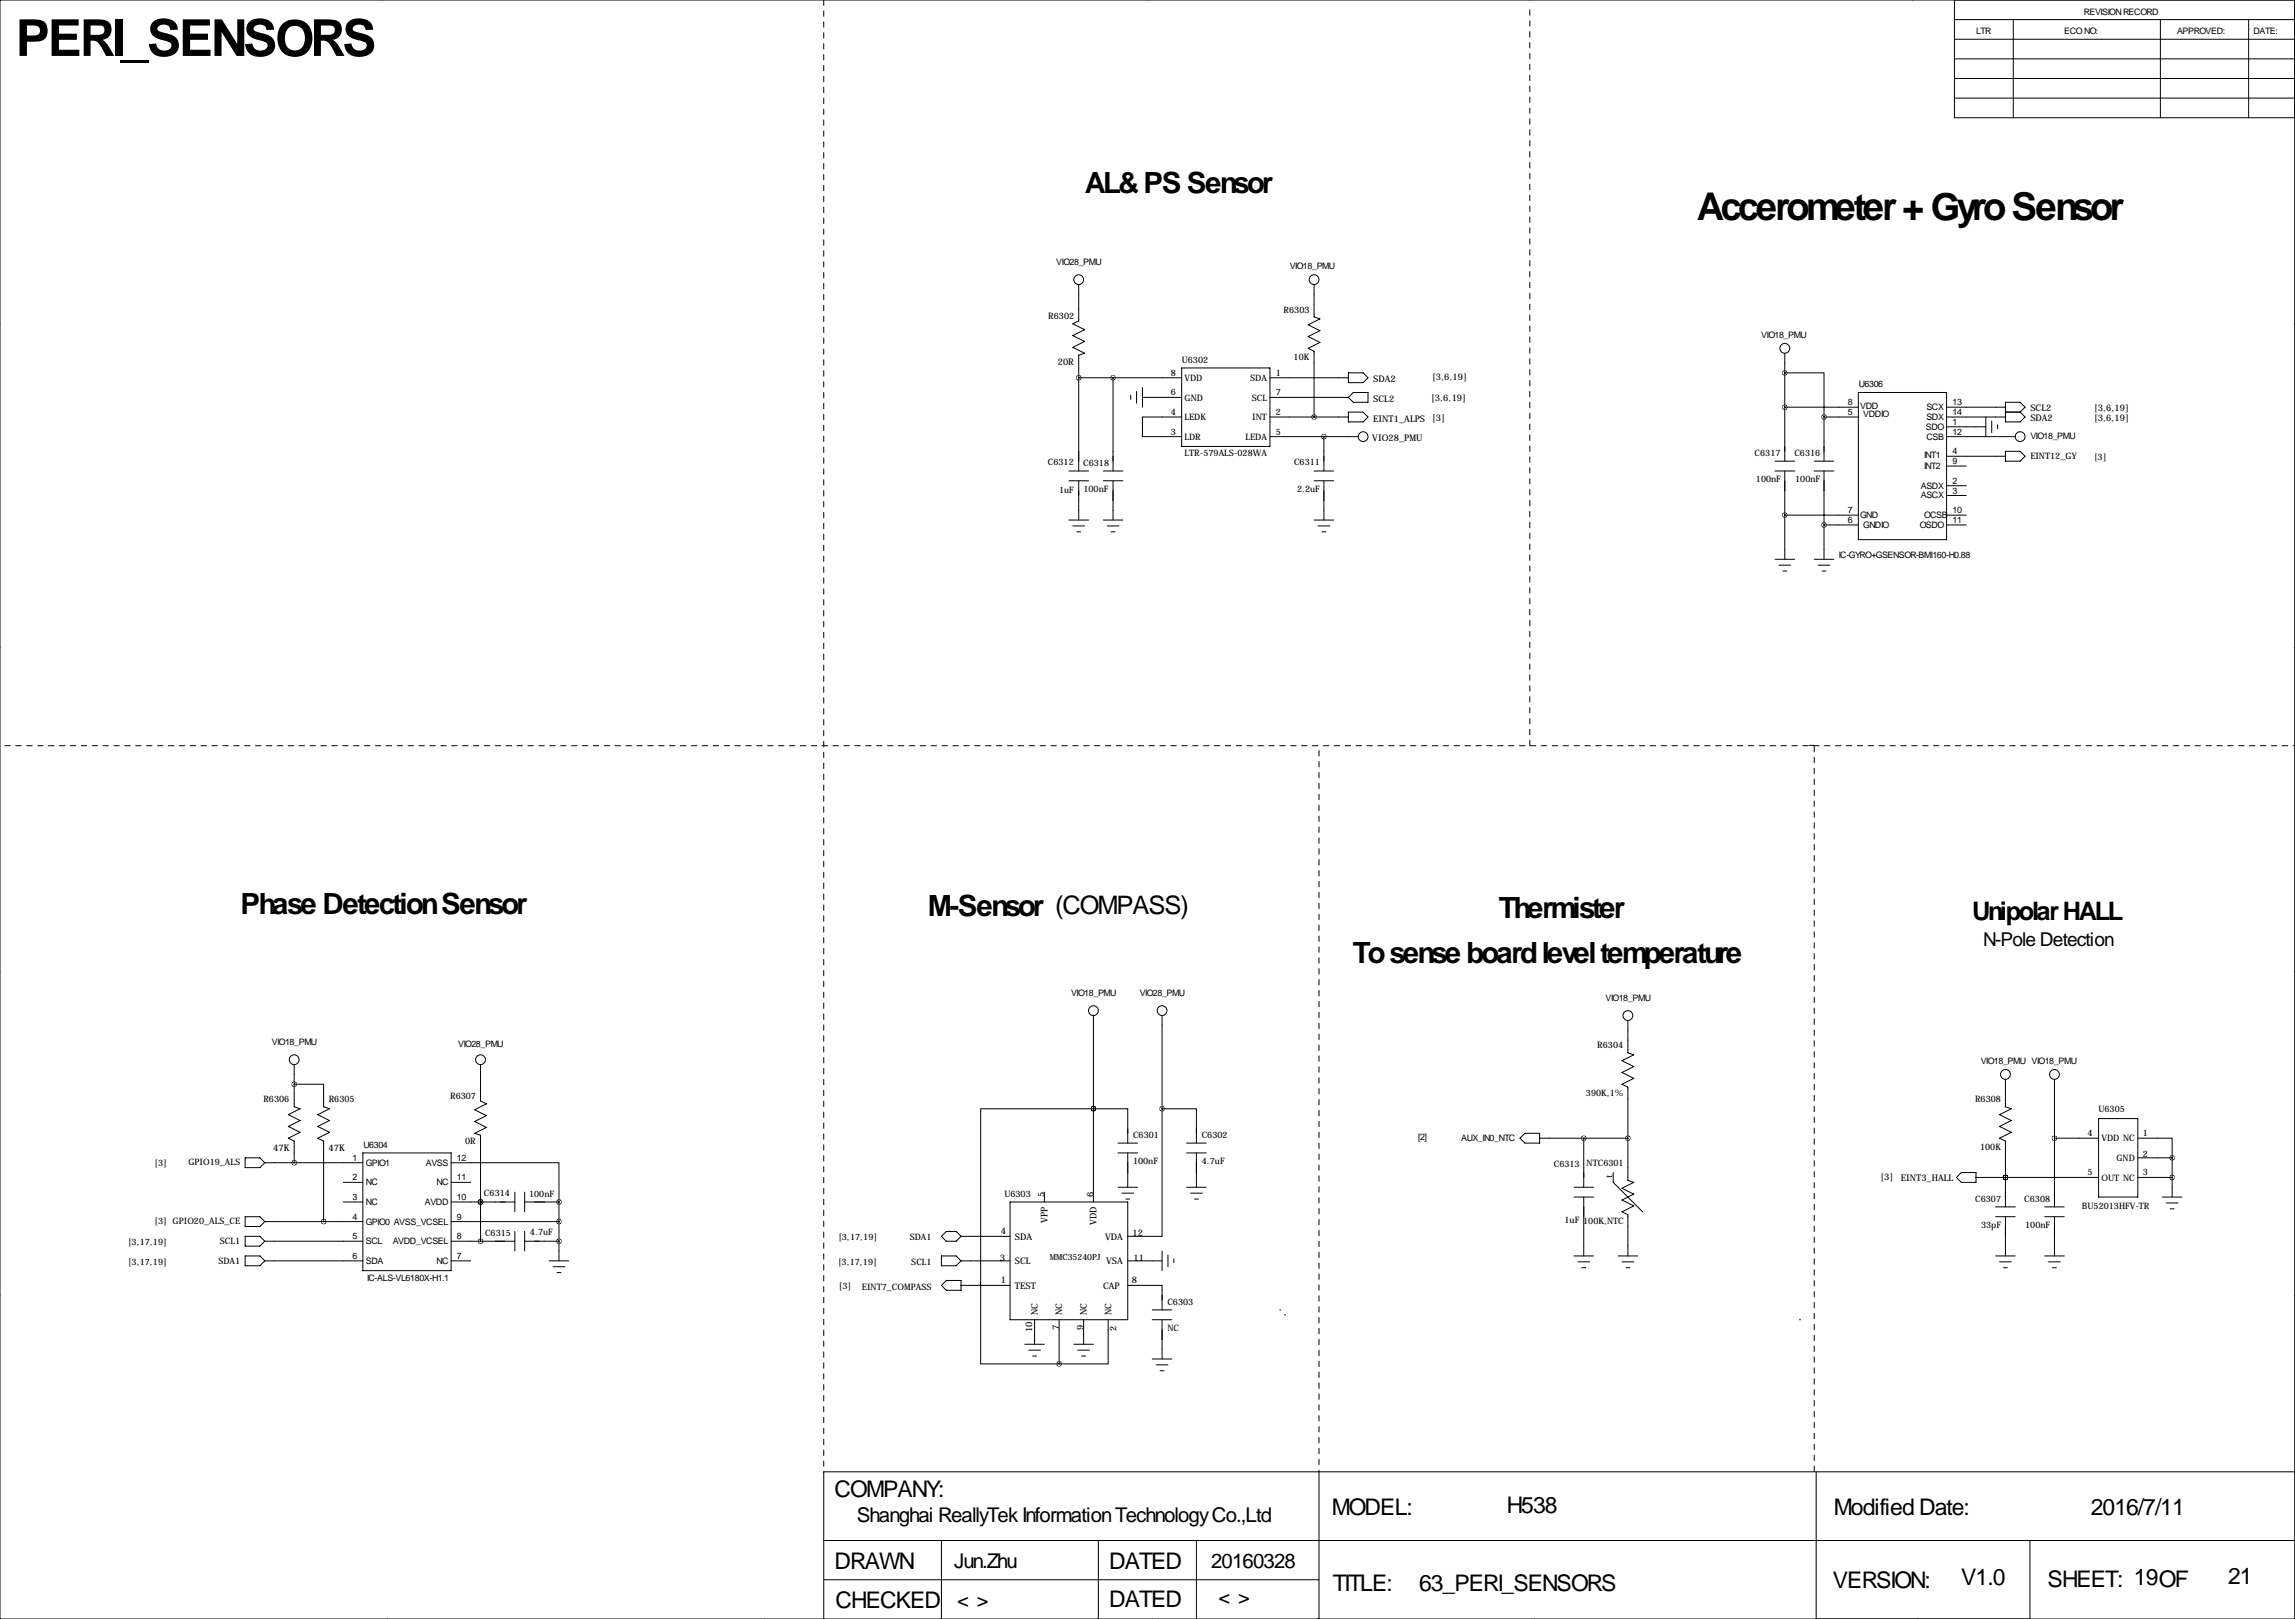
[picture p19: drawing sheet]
<svg xmlns="http://www.w3.org/2000/svg" width="594mm" height="419mm" viewBox="0 0 594 419" stroke-linecap="round" stroke-linejoin="round" font-family="sans-serif">
<defs><g id="words">
<text font-size="13.2" x="4.1" y="14.5">PERI_SENSORS</text>
<text font-size="9.9" x="439.5" y="56.8">Accerometer + Gyro Sensor</text>
<g font-size="7.6">
<text x="281" y="49.9">AL&amp; PS Sensor</text>
<text x="62.3" y="236.7">Phase Detection Sensor</text>
<text x="240.3" y="237.1">M-Sensor</text>
<text x="388.2" y="237.5">Thermister</text>
<text x="350.4" y="249.2">To sense board level temperature</text>
</g>
<g font-size="6.6">
<text x="273.3" y="236.7">(COMPASS)</text>
<text x="510.8" y="238.2">Unipolar HALL</text>
</g>
<g font-size="5.9">
<text x="216.2" y="387.6">COMPANY:</text>
<text x="344.9" y="392.2">MODEL:</text>
<text x="390.3" y="391.6">H538</text>
<text x="475" y="392.2">Modified Date:</text>
<text x="541.5" y="392.2">2016/7/11</text>
<text x="216.2" y="406.1">DRAWN</text>
<text x="287.3" y="406.1">DATED</text>
<text x="345.2" y="411.7">TITLE:</text>
<text x="367.5" y="411.7">63_PERI_SENSORS</text>
<text x="474.7" y="411">VERSION:</text>
<text x="508" y="410.4">V1.0</text>
<text x="530.4" y="410.7">SHEET: 19OF</text>
<text x="577.1" y="410.2">21</text>
<text x="216.4" y="416.3">CHECKED</text>
<text x="287.3" y="416.1">DATED</text>
</g>
<g font-size="5.3">
<text x="221.9" y="393.9">Shanghai ReallyTek Information Technology Co.,Ltd</text>
<text x="247.1" y="405.9">Jun.Zhu</text>
<text x="313.7" y="405.9">20160328</text>
<text x="247.9" y="416.1">&lt; &gt;</text>
<text x="315.6" y="415.3">&lt; &gt;</text>
</g>
<text font-size="4.9" x="513.6" y="245">N-Pole Detection</text>
<g font-size="2.4">
<text x="274" y="94.4">20R</text>
<text x="355.7" y="98.8">SDA2</text>
<text x="370.9" y="98.4">[3,6,19]</text>
<text x="355.7" y="104">SCL2</text>
<text x="370.7" y="103.8">[3,6,19]</text>
<text x="525.9" y="106.3">SCL2</text>
<text x="542.4" y="106.4">[3,6,19]</text>
<text x="355.7" y="109.1">EINT1_ALPS</text>
<text x="370.9" y="108.9">[3]</text>
<text x="525.9" y="108.9">SDA2</text>
<text x="542.4" y="108.9">[3,6,19]</text>
<text x="355.4" y="114.2">VIO28_PMU</text>
<text x="70.8" y="297.9">47K</text>
<text x="85.1" y="297.9">47K</text>
<text x="487.1" y="305.4">[3]</text>
<text x="492.4" y="305.7">EINT3_HALL</text>
<text x="270.5" y="309.9" transform="rotate(-90 270.5 309.9)">5</text>
<text x="283.2" y="309.9" transform="rotate(-90 283.2 309.9)">6</text>
<text x="271.3" y="316.6" transform="rotate(-90 271.3 316.6)">VPP</text>
<text x="284" y="317.2" transform="rotate(-90 284 317.2)">VDD</text>
<text x="259.2" y="319.4">4</text>
<text x="262.9" y="320.9">SDA</text>
<text x="286.2" y="320.9">VDA</text>
<text x="293.4" y="320">12</text>
<text x="259" y="326.4">3</text>
<text x="262.9" y="327.2">SCL</text>
<text x="286.5" y="327.2">VSA</text>
<text x="293.6" y="326.4">11</text>
<text x="259.2" y="332.2">1</text>
<text x="262.9" y="333.6">TEST</text>
<text x="285.7" y="333.6">CAP</text>
<text x="293.1" y="332.1">8</text>
<text x="268.8" y="340.4" transform="rotate(-90 268.8 340.4)">NC</text>
<text x="275.2" y="340.4" transform="rotate(-90 275.2 340.4)">NC</text>
<text x="281.5" y="340.4" transform="rotate(-90 281.5 340.4)">NC</text>
<text x="287.9" y="340.4" transform="rotate(-90 287.9 340.4)">NC</text>
<text x="267.3" y="344.9" transform="rotate(-90 267.3 344.9)">10</text>
<text x="274.3" y="344.3" transform="rotate(-90 274.3 344.3)">7</text>
<text x="280.7" y="344.3" transform="rotate(-90 280.7 344.3)">9</text>
<text x="289.2" y="344.5" transform="rotate(-90 289.2 344.5)">2</text>
</g>
<g font-size="2.3">
<text x="539.8" y="3.8">REVISION RECORD</text>
<text x="511.8" y="8.9">LTR</text>
<text x="534.7" y="8.9">ECO NO:</text>
<text x="563.9" y="8.9">APPROVED:</text>
<text x="583.7" y="8.9">DATE:</text>
<text x="273.6" y="68.6">VIO28_PMU</text>
<text x="334.1" y="69.6">VIO18_PMU</text>
<text x="271.5" y="82.4">R6302</text>
<text x="332.5" y="80.9">R6303</text>
<text x="456.2" y="87.5">VIO18_PMU</text>
<text x="306.1" y="93.9">U6302</text>
<text x="335.1" y="93.3">10K</text>
<text x="303.2" y="97.3">8</text>
<text x="306.8" y="98.6">VDD</text>
<text x="323.8" y="98.6">SDA</text>
<text x="330.5" y="97.3">1</text>
<text x="481.5" y="100.1">U6306</text>
<text x="303.2" y="107.4">4</text>
<text x="303.2" y="102.4">6</text>
<text x="306.8" y="103.7">GND</text>
<text x="324.2" y="103.7">SCL</text>
<text x="330.5" y="107.4">2</text>
<text x="330.5" y="102.4">7</text>
<text x="478.6" y="107.4">5</text>
<text x="478.6" y="104.9">8</text>
<text x="481.8" y="105.9">VDD</text>
<text x="482.6" y="108">VDDIO</text>
<text x="498.9" y="106.2">SCX</text>
<text x="505.7" y="104.9">13</text>
<text x="505.7" y="107.4">14</text>
<text x="303.2" y="112.5">3</text>
<text x="306.8" y="113.8">LDR</text>
<text x="306.8" y="108.8">LEDK</text>
<text x="322.6" y="113.8">LEDA</text>
<text x="324.3" y="108.8">INT</text>
<text x="330.5" y="112.5">5</text>
<text x="498.8" y="111.3">SDO</text>
<text x="498.9" y="113.8">CSB</text>
<text x="498.9" y="108.7">SDX</text>
<text x="505.7" y="110">1</text>
<text x="505.7" y="112.5">12</text>
<text x="525.9" y="113.7">VIO18_PMU</text>
<text x="306.8" y="117.9">LTR-579ALS-028WA</text>
<text x="454.5" y="118">C6317</text>
<text x="464.8" y="118">C6316</text>
<text x="498.3" y="118.6">INT1</text>
<text x="505.7" y="117.6">4</text>
<text x="525.9" y="118.9">EINT12_GY</text>
<text x="542.4" y="119.1">[3]</text>
<text x="271.4" y="120.3">C6312</text>
<text x="280.6" y="120.5">C6318</text>
<text x="335.2" y="120.5">C6311</text>
<text x="454.8" y="124.8">100nF</text>
<text x="465" y="124.8">100nF</text>
<text x="498.3" y="121.4">INT2</text>
<text x="505.7" y="125.2">2</text>
<text x="505.7" y="120.1">9</text>
<text x="274.3" y="127.6">1uF</text>
<text x="280.6" y="127.3">100nF</text>
<text x="335.9" y="127.3">2.2uF</text>
<text x="497.5" y="126.5">ASDX</text>
<text x="497.5" y="129">ASCX</text>
<text x="505.7" y="127.8">3</text>
<text x="478.6" y="135.4">6</text>
<text x="478.6" y="132.8">7</text>
<text x="481.8" y="134.1">GND</text>
<text x="482.6" y="136.7">GNDIO</text>
<text x="497.2" y="136.7">OSDO</text>
<text x="498.3" y="134.1">OCSB</text>
<text x="505.7" y="132.8">10</text>
<text x="505.7" y="135.4">11</text>
<text x="476.3" y="144.5">IC-GYRO+GSENSOR-BMI160-H0.88</text>
<text x="277.4" y="257.8">VIO18_PMU</text>
<text x="295.2" y="257.8">VIO28_PMU</text>
<text x="415.8" y="259.1">VIO18_PMU</text>
<text x="70.4" y="270.5">VIO18_PMU</text>
<text x="118.7" y="271.1">VIO28_PMU</text>
<text x="413.7" y="271.4">R6304</text>
<text x="513" y="275.5">VIO18_PMU VIO18_PMU</text>
<text x="68.2" y="285.4">R6306</text>
<text x="85.1" y="285.4">R6305</text>
<text x="116.6" y="284.4">R6307</text>
<text x="410.8" y="283.8">390K,1%</text>
<text x="511.5" y="285.4">R6308</text>
<text x="543.5" y="287.9">U6305</text>
<text x="555" y="294">1</text>
<text x="94.2" y="297.1">U6304</text>
<text x="120.5" y="296.3">0R</text>
<text x="293.5" y="294.5">C6301</text>
<text x="311.3" y="294.5">C6302</text>
<text x="367.3" y="295.2">[2]</text>
<text x="378.5" y="295.4">AUX_IN0_NTC</text>
<text x="512.9" y="297.8">100K</text>
<text x="540.7" y="294.1">4</text>
<text x="544.3" y="295.4">VDD NC</text>
<text x="555" y="299.5">2</text>
<text x="40" y="301.9">[3]</text>
<text x="48.8" y="301.7">GPIO19_ALS</text>
<text x="91.3" y="300.5">1</text>
<text x="91.3" y="305.6">2</text>
<text x="94.7" y="301.8">GPIO1</text>
<text x="110.3" y="301.8">AVSS</text>
<text x="118.4" y="300.5">12</text>
<text x="118.4" y="305.6">11</text>
<text x="293.5" y="301.3">100nF</text>
<text x="311.3" y="301.3">4.7uF</text>
<text x="402.4" y="302.2">C6313</text>
<text x="410.9" y="301.9">NTC6301</text>
<text x="417.6" y="305.1" transform="rotate(-90 417.6 305.1)">t</text>
<text x="540.7" y="304.3">5</text>
<text x="544.3" y="305.6">OUT NC</text>
<text x="548.2" y="300.5">GND</text>
<text x="555" y="304.1">3</text>
<text x="91.3" y="310.6">3</text>
<text x="94.7" y="306.8">NC</text>
<text x="94.7" y="311.9">NC</text>
<text x="110" y="311.9">AVDD</text>
<text x="113" y="306.8">NC</text>
<text x="118.4" y="310.6">10</text>
<text x="125.4" y="309.5">C6314</text>
<text x="137.1" y="309.8">100nF</text>
<text x="260.1" y="309.8">U6303</text>
<text x="511.6" y="311">C6307</text>
<text x="524.3" y="311">C6308</text>
<text x="40" y="316.7">[3] GPIO20_ALS_CE</text>
<text x="91.3" y="315.7">4</text>
<text x="94.7" y="317">GPIO0 AVSS_VCSEL</text>
<text x="118.4" y="315.7">9</text>
<text x="405.2" y="316.6">1uF 100K,NTC</text>
<text x="513.1" y="317.8">33pF</text>
<text x="524.6" y="317.8">100nF</text>
<text x="539.2" y="312.9">BU52013HFV-TR</text>
<text x="33.2" y="322.3">[3,17,19]</text>
<text x="57" y="322">SCL1</text>
<text x="91.3" y="320.8">5</text>
<text x="94.7" y="322.1">SCL</text>
<text x="101.7" y="322.1">AVDD_VCSEL</text>
<text x="118.4" y="320.8">8</text>
<text x="125.6" y="319.9">C6315</text>
<text x="137.3" y="319.7">4.7uF</text>
<text x="217.1" y="321">[3,17,19]</text>
<text x="235.6" y="321.1">SDA1</text>
<text x="33.2" y="327.3">[3,17,19]</text>
<text x="56.6" y="327.1">SDA1</text>
<text x="91.3" y="325.9">6</text>
<text x="94.7" y="327.2">SDA</text>
<text x="113" y="327.2">NC</text>
<text x="118.4" y="325.9">7</text>
<text x="217.1" y="327.3">[3,17,19]</text>
<text x="236" y="327.4">SCL1</text>
<text x="95.1" y="331.7">IC-ALS-VL6180X-H1.1</text>
<text x="217.3" y="333.6">[3]</text>
<text x="223.2" y="333.9">EINT7_COMPASS</text>
<text x="302.4" y="337.7">C6303</text>
<text x="302.4" y="344.5">NC</text>
</g>
<text font-size="2.2" x="271.9" y="326.3">MMC35240PJ</text>
</g></defs>
<g fill="none" stroke="#000" stroke-width=".26">
<path d="M99.1 0h.1M196.8 0h.1M297.2 0h.1M396.2 0h.1M495.3 0h.1M0 0h594.4v419.1h-594.4zM506.2 0v30.5h88.2M506.2 15.2h88.2M506.2 10.2h88.2M506.2 5.1h88.2M521.5 5.1v25.4M559.6 5.1v25.4"/>
<path d="M582.4 5.1v25.4M506.2 20.3h88.2M506.2 25.4h88.2M279.4 73.7v9.4l-1.5 .7 3 1.5-3 1.6 3 1.5-3 1.5 3 1.5-1.5 .5v30M340.4 73.7v8.3l1.5 .6-3.1 1.5 3.1 1.5-3.1 1.5 3.1 1.5-3.1 1.6 1.6 .7v17M-.1 83.8h.1M279.4 97.8h26.7M288.3 97.8v24.1M306.1 95.2h22.8v20.4h-22.8zM328.9 97.8h20.3M349.2 96.5h3.9l1.2 1.3-1.2 1.3h-3.9zM462.3 96.5h10.1v11.4"/>
<path d="M462.3 91.4v28M594.4 83.8h.1M292.9 102.4v1M294.4 101.3v3.1M295.9 102.9h10.2M295.9 100.3v5.1M306.1 107.9h-10.2v5.1h10.2M328.9 107.9h20.3M328.9 113h22.9M328.9 102.9h20.3M342.9 113v8.9M349.2 102.9l1.3-1.3h3.8v2.5h-3.8z"/>
<path d="M349.2 106.7h3.9l1.2 1.2-1.2 1.3h-3.9zM459.7 119.4h5.1M462.3 105.4h19M469.9 119.4h5.1M472.4 107.9h8.9M472.4 107.9v11.5M481.3 101.6h22.9v38.1h-22.9zM504.2 110.5h10.1M504.2 118.1h15.2M504.2 107.9h15.2M504.2 105.4h15.2M504.2 113h17.8"/>
<path d="M514.3 107.9v5.1M515.9 109v3M517.4 110v1M519.4 116.8h3.8l1.3 1.3-1.3 1.3h-3.8zM519.4 104.1h3.8l1.3 1.3-1.3 1.3 1.3 1.2-1.3 1.3h-3.8zM519.4 106.7h3.8M276.9 124.5h5M276.9 121.9h5M276.9 134.6h5M277.9 136.1h3M278.9 137.7h1M279.4 124.5v10.1"/>
<path d="M285.8 124.5h5M285.8 121.9h5M285.8 134.6h5M286.8 136.1h3M287.8 137.7h1M288.3 124.5v10.1M340.4 124.5h5M340.4 121.9h5M340.4 134.6h5M341.4 136.1h3M342.4 137.7h1M342.9 124.5v10.1"/>
<path d="M459.7 121.9h5.1M462.3 133.3h19M462.3 121.9v22.9M469.9 121.9h5.1M472.4 135.9h8.9M472.4 121.9v22.9M504.2 125.7h5.1M504.2 128.3h5.1M504.2 135.9h5.1M504.2 133.3h5.1M504.2 120.6h5.1M459.7 144.8h5.1"/>
<path d="M460.8 146.3h3M461.8 147.8h1M469.9 144.8h5.1M470.9 146.3h3.1M471.9 147.8h1M-.1 167.6h.1M594.4 167.6h.1M-.1 251.5h.1M594.4 251.5h.1M76.2 275.6v10.9l1.5 .5-3 1.5 3 1.6-3 1.5 3 1.5-3 1.5 1.5 .8v5.6M124.5 275.6v9.4l1.5 .8-3.1 1.5 3.1 1.5-3.1 1.5 3.1 1.5-3.1 1.6 1.6 .5v27.4M283.2 262.9v48.2"/>
<path d="M301 262.9v24.1M421.6 264.2v8.3l1.6 .5-3.1 1.6 3.1 1.5-3.1 1.5 3.1 1.5-3.1 1.6 1.5 .7v24.2l1.6 .5-3.1 1.5 3.1 1.5-3.1 1.5 3.1 1.6-3.1 1.5 1.5 .8v10.6M519.4 279.4v7.1l1.6 .5-3.1 1.5 3.1 1.6-3.1 1.5 3.1 1.5-3.1 1.5 1.5 .8v17M532.1 279.4v33M63.5 299.7h3.8l1.3 1.3-1.3 1.3h-3.8zM76.2 280.7h7.6v5.8l1.5 .5-3 1.5 3 1.6-3 1.5 3 1.5-3 1.5 1.5 .8v20.8M94 298.4h22.8v30.5h-22.8zM283.2 287h-29.2v66.1h20.3M283.2 287h8.9v8.9M283.2 287h.1M289.6 298.4h5M289.6 295.9h5"/>
<path d="M292.1 298.4v8.9M301 287v33h-8.9M301 287h8.9v8.9M307.3 298.4h5.1M307.3 295.9h5.1M309.9 298.4v8.9M395 293.4h3.8v2.5h-3.8l-1.3-1.3zM398.8 294.6h22.8M410.2 294.6v12.7M532.1 294.6h11.5M543.6 289.6h10.1v20.3h-10.1zM553.7 294.6h8.9v5.1"/>
<path d="M553.7 299.7h8.9M562.6 299.7v10.2M63.5 315h3.8l1.3 1.2-1.3 1.3h-3.8zM68.6 301h25.4M68.6 316.2h25.4M88.9 306.1h5.1M88.9 311.1h5.1M116.8 301h28v10.1M116.8 306.1h5.1M116.8 311.1h16.5M116.8 316.2h28M124.5 311.1h.1"/>
<path d="M133.3 308.6v5.1M133.3 318.8v5M135.9 311.1h8.9M135.9 308.6v5.1M135.9 318.8v5M144.8 311.1v15.3M245.1 318.8h2.5l1.3 1.2-1.3 1.3h-2.5l-1.3-1.3zM261.6 311.1h30.5v30.5h-30.5zM270.5 308.6v2.5M289.6 307.3h5M290.6 308.9h3M291.6 310.4h1"/>
<path d="M307.3 307.3h5.1M308.4 308.9h3M309.4 310.4h1M407.7 307.3h5M407.7 309.9h5M410.2 309.9v15.2M417.8 303.5v2.6l7.6 7.6M508 303.5h3.8v2.6h-3.8l-1.3-1.3zM511.8 304.8h31.8M516.9 312.4h5.1M516.9 315h5.1M519.4 304.8h.1"/>
<path d="M519.4 315v10.1M529.6 312.4h5.1M529.6 315h5.1M532.1 315v10.1M553.7 304.8h8.9M560.1 309.9h5M561.1 311.4h3M562.1 312.9h1M-.1 335.3h.1M63.5 320h3.8l1.3 1.3-1.3 1.3h-3.8zM63.5 325.1h3.8l1.3 1.3-1.3 1.3h-3.8zM68.6 321.3h25.4"/>
<path d="M68.6 326.4h25.4M116.8 321.3h16.5M116.8 326.4h5.1M135.9 321.3h8.9M142.2 326.4h5.1M143.3 327.9h3M144.3 329.4h1M243.8 325.1h3.8l1.3 1.3-1.3 1.3h-3.8zM245.1 331.5h3.8v2.5h-3.8l-1.3-1.3zM248.9 326.4h12.7M248.9 320h12.7M248.9 332.7h12.7"/>
<path d="M292.1 332.7h8.9v6.4M292.1 326.4h8.9M298.4 339.1h5.1M301 323.8v5.1M302.5 324.9v3M304 325.9v1M407.7 325.1h5M408.7 326.6h3M409.7 328.2h1M419.1 325.1h5.1M420.1 326.6h3.1M421.1 328.2h1"/>
<path d="M516.9 325.1h5.1M517.9 326.6h3.1M518.9 328.2h1M529.6 325.1h5.1M530.6 326.6h3.1M531.6 328.2h1M594.4 335.3h.1M265.4 348h5.1M266.4 349.5h3.1M267.5 351h1M268 341.6v6.4M274.3 341.6v11.5"/>
<path d="M278.1 348h5.1M279.1 349.5h3.1M280.2 351h1M280.7 341.6v6.4M287 341.6v11.5h-12.7M298.4 341.6h5.1M298.4 351.8h5.1M299.5 353.3h3M300.5 354.8h1M301 341.6v10.2M332.7 340.4h.1M213.4 398.8h381"/>
<path d="M243.8 398.8v20.3M284.5 398.8v20.3M309.9 398.8v20.3M341.6 381v38.1M470.4 381v38.1M525.8 398.8v20.3M594.4 381h-381v38.1M100.3 419.1h.1M198.1 419.1h.1M213.4 408.9h128.2M298.4 419.1h.1M397.5 419.1h.1"/>
<path d="M496.6 419.1h.1"/>
<circle cx="279.4" cy="72.4" r="1.27"/>
<circle cx="340.4" cy="72.4" r="1.27"/>
<circle cx="462.3" cy="90.2" r="1.27"/>
<circle cx="353.1" cy="113" r="1.27"/>
<circle cx="523.2" cy="113" r="1.27"/>
<circle cx="76.2" cy="274.3" r="1.27"/>
<circle cx="124.5" cy="274.3" r="1.27"/>
<circle cx="283.2" cy="261.6" r="1.27"/>
<circle cx="301" cy="261.6" r="1.27"/>
<circle cx="421.6" cy="262.9" r="1.27"/>
<circle cx="519.4" cy="278.1" r="1.27"/>
<circle cx="532.1" cy="278.1" r="1.27"/>
</g>
<path d="M213.4 0v381M396.2 2.5v190.5M1.3 193h593.1M341.6 194.3v186.7M469.9 192.9h-1.3M331.5 339.1h.1M466.1 341.6h.1M469.9 380.9v-188" fill="none" stroke="#000" stroke-width=".26" stroke-dasharray="1.4 1.4"/>
<path d="M340.3 107.9a.05 .05 0 0 0 .1 0 .05 .05 0 0 0-.1 0zM421.6 294.6a.05 .05 0 0 0 .1 0 .05 .05 0 0 0-.1 0zM410.2 294.6a.05 .05 0 0 0 .1 0 .05 .05 0 0 0-.1 0zM519.4 304.8a.05 .05 0 0 0 .1 0 .05 .05 0 0 0-.1 0zM532.1 294.6a.05 .05 0 0 0 .1 0 .05 .05 0 0 0-.1 0zM562.6 299.7a.05 .05 0 0 0 .1 0 .05 .05 0 0 0-.1 0zM562.6 304.8a.05 .05 0 0 0 .1 0 .05 .05 0 0 0-.1 0zM144.7 321.3a.05 .05 0 0 0 .1 0 .05 .05 0 0 0-.1 0zM144.7 316.2a.05 .05 0 0 0 .1 0 .05 .05 0 0 0-.1 0zM144.7 311.2a.05 .05 0 0 0 .1 0 .05 .05 0 0 0-.1 0zM124.4 321.3a.05 .05 0 0 0 .1 0 .05 .05 0 0 0-.1 0zM124.4 311.2a.05 .05 0 0 0 .1 0 .05 .05 0 0 0-.1 0zM83.8 316.2a.05 .05 0 0 0 .1 0 .05 .05 0 0 0-.1 0zM124.4 311.2a.05 .05 0 0 0 .1 0 .05 .05 0 0 0-.1 0zM274.3 353.1a.05 .05 0 0 0 .1 0 .05 .05 0 0 0-.1 0zM283.2 287a.05 .05 0 0 0 .1 0 .05 .05 0 0 0-.1 0zM283.2 287a.05 .05 0 0 0 .1 0 .05 .05 0 0 0-.1 0zM300.9 287a.05 .05 0 0 0 .1 0 .05 .05 0 0 0-.1 0zM519.4 304.8a.05 .05 0 0 0 .1 0 .05 .05 0 0 0-.1 0zM462.2 105.4a.05 .05 0 0 0 .1 0 .05 .05 0 0 0-.1 0zM462.2 133.4a.05 .05 0 0 0 .1 0 .05 .05 0 0 0-.1 0zM472.4 135.9a.05 .05 0 0 0 .1 0 .05 .05 0 0 0-.1 0zM472.4 107.9a.05 .05 0 0 0 .1 0 .05 .05 0 0 0-.1 0zM462.2 96.5a.05 .05 0 0 0 .1 0 .05 .05 0 0 0-.1 0zM288.2 97.8a.05 .05 0 0 0 .1 0 .05 .05 0 0 0-.1 0z" fill="#000" stroke="#000" stroke-width="1.3"/>
<use href="#words"/>
</svg>
